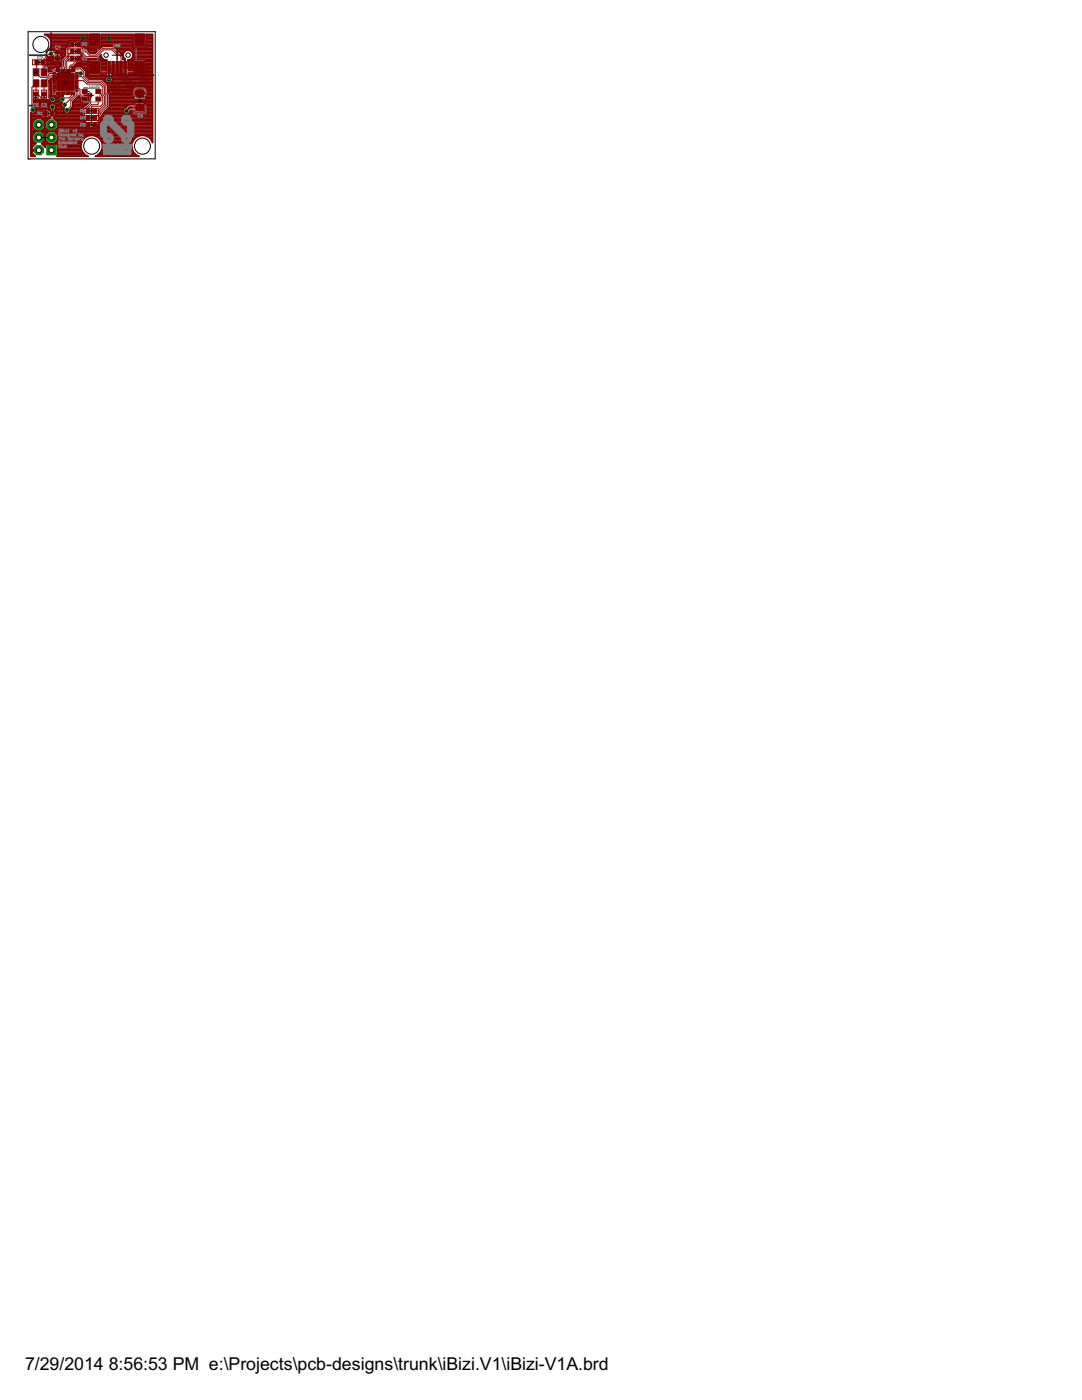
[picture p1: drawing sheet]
<svg xmlns="http://www.w3.org/2000/svg" width="216mm" height="279mm" viewBox="0 0 216 279" stroke-linecap="round" stroke-linejoin="round" font-family="sans-serif">
<defs><g id="words">
<g font-size="4">
<text x="5" y="273.4">7/29/2014</text>
<text x="21.7" y="273.4">8:56:53 PM e:\Projects\pcb-designs\trunk\iBizi.V1\iBizi-V1A.brd</text>
</g>
</g></defs>
<g fill="none" stroke="#808080" stroke-width=".2">
<path d="M22.1 13.7v.4M22.1 17.3v.4M22.1 13.5v.8M22.1 17.1v.8M22.2 13.4v1M22.2 17v1M22.2 13.3v1.1M22.2 17v1.1M22.2 14.1l.1 .4M22.2 17.7l.1 .4M22.3 13.3l-.1 .4M22.3 16.9l-.1 .4"/>
<path d="M22.3 14.2v.4M22.3 17.9v.3M22.3 13.2v.3M22.3 16.8v.4M22.3 14.3l.1 .3M22.3 17.9l.1 .3M22.4 13.1l-.1 .4M22.4 13.7v.4M22.4 16.8l-.1 .3M22.4 17.4v.3M22.4 14.4v.2M22.4 18v.3"/>
<path d="M22.4 13.1v.3M22.4 13.6v.6M22.4 16.7v.3M22.4 17.3v.5M22.4 14.5l.1 .2M22.4 18.1l.1 .2M22.5 13.1l-.1 .2M22.5 13.5v.7M22.5 16.7l-.1 .3M22.5 17.2v.6M22.5 14.5v.2M22.5 18.1v.2"/>
<path d="M22.5 16.7v.2M22.5 13.1v.2M22.5 13.5v.8M22.5 17.1v.8M22.5 13v.3M22.5 14.5l.1 .3M22.5 18.2l.1 .2M22.6 13.4v1M22.6 16.7l-.1 .1M22.6 17v1M22.6 14.6v.2M22.6 16.6v.2"/>
<path d="M22.6 18.2v.2M22.6 13v.2M22.7 13.3v1.1M22.7 16.6l-.1 .2M22.7 17v1.1M22.7 13v.1M22.7 13.3v1.2M22.7 14.6v.2M22.7 16.6v.2M22.7 18.2v.2M22.7 16.9v1.2M22.7 18.3v.1"/>
<path d="M22.8 13l-.1 .1M22.8 13.3l-.1 1.2M22.8 16.6l-.1 .2M22.8 16.9v1.2M22.8 14v.5M22.8 14.6v.2M22.8 17.6v.5M22.8 18.3v.2M22.8 13v.1M22.8 13.3v.5M22.8 16.6v.1M22.8 16.9v.5"/>
<path d="M22.8 12.9v.2M22.8 14.1v.4M22.8 14.7v.1M22.8 17.7l.1 .4M22.9 13.3l-.1 .4M22.9 16.9l-.1 .4M22.9 14.1v.4M22.9 14.7v.1M22.9 16.6v.1M22.9 16.9v.4M22.9 17.8v.3M22.9 18.3v.2"/>
<path d="M22.9 12.9v.2M22.9 13.3v.4M22.9 13.3v.3M23 12.9v.2M23 13.3v.3M23 14.2v.3M23 14.7v.2M23 16.6v.1M23 16.9v.4M23 17.8v.3M23 18.3v.2M23 14.7v.1"/>
<path d="M23.1 14.1v.4M23.1 12.9v.2M23.1 13.3v.4M23.1 14.7v.1M23.1 16.6v.1M23.1 16.9v.4M23.1 18.3v.2M23.1 17.7v.4M23.1 16.9l.1 .4M23.2 14.1v.4M23.2 17.7l-.1 .4M23.2 13.3v.5"/>
<path d="M23.2 14.7v.2M23.2 16.6v.1M23.2 16.9v.5M23.2 18.3v.2M23.2 12.9v.2M23.2 14v.5M23.2 17.7v.4M23.2 13.3l.1 1.2M23.2 14.7l.1 .2M23.2 16.6l.1 .2M23.2 16.9l.1 1.2M23.2 18.3l.1 .3"/>
<path d="M23.3 12.8l-.1 .3M23.3 14.7v.3M23.3 16.6v.2M23.3 16.9v1.2M23.3 18.4v.2M23.3 12.8v.3M23.3 13.3v1.2M23.3 14.8l.1 .2M23.3 16.6l.1 .2M23.3 17l.1 1.2M23.3 18.4l.1 .3M23.4 12.7l-.1 .3"/>
<path d="M23.4 13.2v1.4M23.4 14.8v.3M23.4 16.6v.2M23.4 17v1.3M23.4 18.5v.2M23.4 12.7v.2M23.4 13.1v1.5M23.4 14.9l.1 .2M23.4 16.6l.1 .2M23.4 17l.1 1.3M23.4 18.5l.1 .3M23.5 12.6l-.1 .3"/>
<path d="M23.5 13.1v1.6M23.5 14.9v.3M23.5 16.7v.2M23.5 17.1v1.3M23.5 18.5v.3M23.5 12.6v.2M23.5 13v1.7M23.5 15l.1 .2M23.5 16.7l.1 .3M23.5 17.1l.1 1.3M23.5 18.6l.1 .3M23.6 12.5l-.1 .3"/>
<path d="M23.6 13v1.8M23.6 15v.3M23.6 16.7v.3M23.6 17.3v1.2M23.6 18.6v.3M23.6 12.5v.2M23.6 13.7v.3M23.6 14.2l.1 .7M23.6 15.1l.1 .2M23.6 16.8l.1 .3M23.6 17.4v.3M23.6 17.8l.1 .7"/>
<path d="M23.6 18.7l.1 .2M23.7 12.5l-.1 .2M23.7 12.9l-.1 .7M23.7 14.2v.7M23.7 15.1v.3M23.7 16.8v.3M23.7 17.9v.6M23.7 18.8v.2M23.7 12.4v.2M23.7 12.8v.7M23.7 14.3v.7M23.7 15.2v.2"/>
<path d="M23.7 16.9v.3M23.7 17.9v.7M23.8 12.4v.2M23.8 14.3v.7M23.8 15.2v.3M23.8 16.9v.9M23.8 17.9v.7M23.8 18.8v.2M23.8 12.8v.7M23.8 13.6v.6M23.8 14.4l.1 .7M23.8 15.3l.1 .2"/>
<path d="M23.8 17l.1 .8M23.8 18v.6M23.9 12.8l-.1 .6M23.9 13.6v.6M23.9 12.4v.2M23.9 14.4v.7M23.9 15.3v.3M23.9 17.1v.8M23.9 18.1v.5M23.9 18.8v.2M23.9 12.8v.5M23.9 13.5v.8"/>
<path d="M23.9 14.5l.1 .7M23.9 15.4l.1 .2M23.9 17.3l.1 .6M24 12.8l-.1 .5M24 13.5v.8M24 12.4v.2M24 12.8v.5M24 14.1v.2M24 14.5v.7M24 15.4v.3M24 17.7v.2M24 18.2v.4"/>
<path d="M24 18.8v.2M24 13.4v.3M24 12.8v.4M24 14.1l.1 .3M24 14.6l.1 .7M24 15.5l.1 .2M24 17.7v.3M24.1 13.4l-.1 .3M24.1 12.4v.2M24.1 12.8v.4M24.1 14.2v.3M24.1 14.6v.7"/>
<path d="M24.1 15.5v.3M24.1 17.8v.2M24.1 18.2v.4M24.1 18.8v.2M24.1 13.4v.2M24.1 13.4v.1M24.1 14.2l.1 .3M24.1 14.7l.1 .7M24.1 15.6l.1 .2M24.2 12.4v.2M24.2 12.8v.4M24.2 13.4v.1"/>
<path d="M24.2 14.3v.3M24.2 14.7v.7M24.2 15.6v.3M24.2 17.8v.2M24.2 18.2v.4M24.2 18.8v.2M24.2 14.3l.1 .3M24.2 14.8l.1 .7M24.2 15.7l.1 .2M24.3 12.4v.2M24.3 12.8v.4M24.3 13.4v.1"/>
<path d="M24.3 14.4v.2M24.3 14.8v.7M24.3 15.7v.3M24.3 17.8v.2M24.3 18.2v.4M24.3 18.8v.2M24.3 14.4l.1 .3M24.3 14.9l.1 .7M24.3 15.8l.1 .2M24.4 12.4v.2M24.4 12.8v.4M24.4 13.4v.1"/>
<path d="M24.4 14.5v.3M24.4 14.9v.7M24.4 15.8v.3M24.4 17.8v.2M24.4 18.2v.4M24.4 18.8v.2M24.4 15v.7M24.4 15.9v.2M24.5 12.4v.2M24.5 12.8v.4M24.5 13.4v.1M24.5 14.6v.2"/>
<path d="M24.5 15v.7M24.5 15.9v.3M24.5 17.8v.2M24.5 18.2v.4M24.5 18.8v.2M24.5 14.6l.1 .3M24.5 15.1l.1 .7M24.5 16l.1 .2M24.6 12.4v.2M24.6 12.8v.4M24.6 13.4v.1M24.6 14.7v.3"/>
<path d="M24.6 15.1v.7M24.6 16v.3M24.6 17.8v.2M24.6 18.2v.4M24.6 18.8v.2M24.6 14.7l.1 .3M24.6 15.2l.1 .7M24.6 16.1l.1 .2M24.7 12.4v.2M24.7 12.8v.4M24.7 13.4v.1M24.7 14.8v.2"/>
<path d="M24.7 15.2v.7M24.7 16.1v.3M24.7 17.8v.2M24.7 18.2v.4M24.7 18.8v.2M24.7 14.8l.1 .3M24.7 15.3l.1 .7M24.7 16.2l.1 .2M24.8 12.4v.2M24.8 12.8v.4M24.8 13.4v.1M24.8 14.9v.3"/>
<path d="M24.8 15.3v.7M24.8 16.2v.3M24.8 17.8v.2M24.8 18.2v.4M24.8 18.8v.2M24.8 15.4v.7M24.8 16.3v.2M24.9 12.4v.2M24.9 12.8v.4M24.9 13.4v.1M24.9 15v.3M24.9 15.4v.7"/>
<path d="M24.9 16.3v.3M24.9 17.8v.2M24.9 18.2v.4M24.9 18.8v.2M24.9 15l.1 .3M24.9 15.5l.1 .7M24.9 16.4l.1 .2M25 12.4v.2M25 12.8v.4M25 13.4v.1M25 15.1v.2M25 15.5v.7"/>
<path d="M25 16.4v.3M25 17.8v.2M25 18.2v.4M25 18.8v.2M25 15.1l.1 .3M25 15.6l.1 .7M25 16.5l.1 .2M25.1 12.4v.2M25.1 12.8v.4M25.1 13.4v.1M25.1 15.2v.3M25.1 15.6v.7"/>
<path d="M25.1 16.5v.3M25.1 17.8v.2M25.1 18.2v.4M25.1 18.8v.2M25.1 15.7v.7M25.1 16.6v.2M25.2 12.4v.2M25.2 12.8v.4M25.2 13.4v.1M25.2 15.3v.3M25.2 15.7v.7M25.2 16.6v.3"/>
<path d="M25.2 17.8v.2M25.2 18.2v.4M25.2 18.8v.2M25.2 15.3l.1 .3M25.2 15.8l.1 .7M25.2 16.7l.1 .2M25.3 12.4v.2M25.3 12.8v.4M25.3 13.4v.1M25.3 15.4v.3M25.3 15.8v.7M25.3 16.7v.3"/>
<path d="M25.3 17.8v.2M25.3 18.2v.4M25.3 18.8v.2M25.3 15.4l.1 .3M25.3 15.9l.1 .7M25.3 16.8l.1 .2M25.4 12.4v.2M25.4 12.8v.4M25.4 13.4v.1M25.4 15.5v.2M25.4 15.9v.7M25.4 16.8v.3"/>
<path d="M25.4 17.8v.2M25.4 18.2v.4M25.4 18.8v.2M25.4 15.5v.3M25.4 16l.1 .7M25.4 16.9l.1 .2M25.5 12.4v.2M25.5 12.8v.4M25.5 13.4v.2M25.5 15.6v.2M25.5 16v.7M25.5 16.9v.3"/>
<path d="M25.5 18.2v.4M25.5 18.8v.2M25.5 17.8v.2M25.5 15.6v.3M25.5 16.1v.7M25.5 17v.2M25.6 12.4v.2M25.6 12.8v.4M25.6 13.4v.3M25.6 15.7v.3M25.6 16.1v.7M25.6 17v.3"/>
<path d="M25.6 18.2v.4M25.6 18.8v.2M25.6 17.7v.3M25.6 12.8l.1 .5M25.6 13.5l.1 .2M25.6 15.7l.1 .3M25.6 16.2l.1 .7M25.6 17.1l.1 .2M25.7 13.8v.2M25.7 17.4v.2M25.7 17.7l-.1 .2M25.7 18.1v.5"/>
<path d="M25.7 12.4v.2M25.7 12.8v.5M25.7 13.5v.7M25.7 15.8v.2M25.7 16.2v.7M25.7 17.1v.8M25.7 18.8v.2M25.7 12.8l.1 .6M25.7 13.5l.1 .9M25.7 15.8l.1 .3M25.7 16.3l.1 .7M25.7 17.2v.6"/>
<path d="M25.8 18v.6M25.8 12.4v.2M25.8 12.8v.6M25.8 13.6v.8M25.8 15.9v.3M25.8 16.3v.7M25.8 17.2v.6M25.8 18.8v.2M25.8 12.8v.7M25.8 13.7v.1M25.8 14v.5M25.8 16.4v.7"/>
<path d="M25.8 17.3v.1M25.8 17.6v.1M25.8 17.9v.7M25.9 12.4v.2M25.9 12.8v.7M25.9 14.2v.3M25.9 16v.3M25.9 16.4v.7M25.9 18.8v.2M25.9 17.9v.7M25.9 12.4l.1 .3M25.9 12.9l.1 .7"/>
<path d="M25.9 14.3l.1 .3M25.9 16l.1 .3M25.9 16.5l.1 .7M26 17.8v.7M26 18.7v.2M26 12.5v.2M26 12.9v1.2M26 14.4v.2M26 16.1v.3M26 16.5v2M26 12.5l.1 .3M26 13l.1 1.2"/>
<path d="M26 14.4v.3M26 16.1l.1 .3M26 16.6v1.8M26.1 18.6l-.1 .3M26.1 12.6v.2M26.1 13v1.3M26.1 14.5v.2M26.1 16.2v.2M26.1 16.6v1.8M26.1 18.6v.2M26.1 12.6l.1 .3M26.1 13.1v1.2"/>
<path d="M26.1 16.2l.1 .3M26.1 16.7v1.6M26.2 18.5l-.1 .3M26.2 12.7v.2M26.2 13.1v1.3M26.2 14.6v.2M26.2 16.3v.2M26.2 16.7v1.6M26.2 18.5v.2M26.2 12.7v.3M26.2 13.2v1.2M26.2 16.3v.3"/>
<path d="M26.2 16.8v1.4M26.2 18.4v.3M26.3 12.8v.2M26.3 13.2v1.3M26.3 14.6v.2M26.3 16.4v.3M26.3 16.8v1.4M26.3 18.4v.2M26.3 12.8l.1 .3M26.3 13.3l.1 1.2M26.3 16.4l.1 .3M26.3 16.9v1.2"/>
<path d="M26.4 18.3l-.1 .3M26.4 12.8v.3M26.4 14v.5M26.4 14.6v.2M26.4 16.5v.2M26.4 17.6v.5M26.4 13.3v.5M26.4 16.9v.5M26.4 18.3v.2M26.4 12.9v.2M26.4 14.1l.1 .4M26.4 14.7v.1"/>
<path d="M26.4 17.7v.4M26.5 13.3l-.1 .4M26.5 16.9l-.1 .4M26.5 18.3l-.1 .2M26.5 12.9v.2M26.5 13.3v.4M26.5 14.1v.4M26.5 14.7v.1M26.5 16.6v.1M26.5 17.7v.4M26.5 18.3v.2M26.5 16.9v.4"/>
<path d="M26.5 17.8v.3M26.5 13.3v.3M26.6 12.9v.2M26.6 13.3v.3M26.6 14.1v.4M26.6 14.7v.1M26.6 16.9v.4M26.6 17.8v.3M26.6 18.3v.2M26.6 16.5v.2M26.6 14.2v.3M26.7 12.9v.2"/>
<path d="M26.7 13.3v.3M26.7 14.1v.4M26.7 14.7v.1M26.7 16.6v.1M26.7 16.9v.4M26.7 17.8v.3M26.7 18.3v.2M26.7 13.3l.1 .4M26.8 17.7l-.1 .4M26.8 12.9v.2M26.8 13.3v.4M26.8 14.7v.1"/>
<path d="M26.8 16.6v.1M26.8 16.9v.4M26.8 18.3v.2M26.8 14.1v.4M26.8 17.7v.4M26.8 13v.1M26.8 13.3l.1 .5M26.8 16.9l.1 .5M26.8 14.6v.2M26.9 14l-.1 .5M26.9 17.6l-.1 .5M26.9 13v.1"/>
<path d="M26.9 13.3v1.2M26.9 16.6v.2M26.9 16.9v1.2M26.9 18.3v.1M26.9 14.6v.2M26.9 13v.2M26.9 17v1.1M26.9 18.2v.2M27 13v.2M27 13.4v1M27 16.6v.2M27 17v1"/>
<path d="M27 14.6v.2M27 18.2v.2M27 13l.1 .2M27 16.6l.1 .2M27.1 18.2l-.1 .2M27.1 13v.3M27.1 13.4v.9M27.1 16.7v.2M27.1 17.1v.8M27.1 14.5v.2M27.1 18.1v.3M27.1 13.1l.1 .2"/>
<path d="M27.1 13.5v.8M27.2 14.5l-.1 .2M27.2 18.1l-.1 .2M27.2 13.1v.2M27.2 13.6v.6M27.2 16.7v.3M27.2 17.2v.6M27.2 14.4v.3M27.2 18.1v.2M27.2 13.1v.3M27.2 13.7v.4M27.2 16.8v.2"/>
<path d="M27.2 17.3v.4M27.2 14.4v.2M27.2 18v.3M27.3 13.2v.3M27.3 16.8v.3M27.3 14.3v.3M27.3 17.9v.3M27.3 13.3v.3M27.3 16.8v.4M27.3 14.2v.3M27.3 17.8v.4M27.4 13.3v.6"/>
<path d="M27.4 16.9v1.2M27.4 19.4h.1M27.4 13.9v.6M27.4 13.4v1M27.4 17v1M27.5 19.7h.5v.2l-.5 .1zM27.5 13.4v.9M27.5 17.1v.8M27.5 13.6v.6M27.5 17.2v.6M27.6 13.9h.1M27.6 17.5h.1"/>
<path d="M27.6 19.3l.4 .1M27.7 19.7v.2M27.8 13.5v.2M27.8 13.8v.7M27.8 14.6l.1 .7M27.8 15.5l.1 .7M27.8 16.4v.6M27.8 17.2l.1 .6M27.8 17.9v.2M27.8 12.9v.2M27.8 18.5v.2M27.9 12.9v.2"/>
<path d="M27.9 13.5v.2M27.9 13.8v.7M27.9 14.6v.7M27.9 15.5v.7M27.9 16.4v.6M27.9 17.2v.6M27.9 18v.2M27.9 18.5v.2M27.9 12.9v.3M27.9 18.5v.1M28 12.9v.3M28 13.5v.2"/>
<path d="M28 13.8v.7M28 14.6v.7M28 15.5v.7M28 16.4v.6M28 17.2v.7M28 18v.2M28 18.4v.2M28 19.3v.2M28 13.8v.2M28 14.6v.2M28 15.1v.2M28 15.5v.2"/>
<path d="M28 16v.2M28 16.4v.2M28 17.2v.1M28 17.7v.2M28.1 12.9v.4M28.1 13.5v.2M28.1 13.8v.2M28.1 14.6v.2M28.1 15.1v.2M28.1 15.5v.2M28.1 16v.2M28.1 16.4v.2"/>
<path d="M28.1 17.2v.1M28.1 17.7v.2M28.1 18.1v.2M28.1 18.4v.2M28.1 12.9l.1 .4M28.1 18.1l.1 .2M28.2 18.4l-.1 .1M28.2 12.9v.4M28.2 13.5v.2M28.2 13.8v.2M28.2 14.6v.2M28.2 15.1v.2"/>
<path d="M28.2 15.5v.2M28.2 16v.2M28.2 16.4v.2M28.2 17.2v.1M28.2 17.7v.2M28.2 18.1v.4M28.2 12.9l.1 .5M28.2 13.8v.6M28.2 14.6l.1 .7M28.2 16.4v.6M28.2 17.2l.1 .7M28.3 12.9v.2"/>
<path d="M28.3 13.1v.3M28.3 13.5v.2M28.3 13.8v.6M28.3 15.5v.2M28.3 16v.2M28.3 16.4v.6M28.3 18.2v.3M28.3 14.6v.7M28.3 17.2v.7M28.3 13.2v.2M28.3 17.2v.6M28.4 12.9v.2"/>
<path d="M28.4 13.2v.5M28.4 15.5v.2M28.4 16v.2M28.4 18.2v.2M28.4 13.8v.6M28.4 14.6v.7M28.4 16.4v.6M28.4 17.2v.6M28.4 13.3v.4M28.4 13.8v.2M28.4 14.6v.6M28.4 16.4v.2"/>
<path d="M28.5 12.9v.2M28.5 13.3v.4M28.5 13.8v.2M28.5 14.6v.2M28.5 15v.2M28.5 15.5v.2M28.5 16v.2M28.5 16.4v.2M28.5 17.2v.1M28.5 17.5v.3M28.5 18.2v.2M28.5 15v.3"/>
<path d="M28.5 17.6l.1 .2M28.6 12.9v.2M28.6 13.3v.4M28.6 13.8v.2M28.6 14.6v.2M28.6 15.1v.2M28.6 15.5v.2M28.6 16v.2M28.6 16.4v.2M28.6 17.2v.1M28.6 17.6v.2M28.6 18.2v.2"/>
<path d="M28.6 13.4v.3M28.7 12.9v.2M28.7 13.4v.3M28.7 13.8v.7M28.7 14.6v.2M28.7 15.1v.2M28.7 15.5v.7M28.7 16.4v.6M28.7 17.2v.1M28.7 17.7v.2M28.7 18.2v.2M28.7 15.2v.1"/>
<path d="M28.7 19.3v.3l-.2 .1-.1-.4h.5M28.7 19.8v.4l-.1-.1v-.3h.2l.1 .3M28.7 19.5l.2 .2M28.8 12.9v.2M28.8 13.4v.3M28.8 13.8v.7M28.8 14.6v.2M28.8 15.2v.2M28.8 16.4v.6M28.8 17.2v.1M28.8 17.7v.2M28.8 18.2v.2"/>
<path d="M28.8 15.5v.7M29 13v.5M29 13.6v.2M29 14.2v.2M29 14.5v.5M29 15.2v.5M29 15.8v.5M29 16.5v.5M29 17.2v.5M29 17.8v.5M29.1 13v.5M29.1 13.6v.2"/>
<path d="M29.1 14.5v.5M29.1 15.2v.5M29.1 15.8v.6M29.1 16.5v.5M29.1 17.2v.5M29.1 17.8v.6M29.1 14.2v.2M29.1 16.5v.6M29.2 13v.5M29.2 13.6v.2M29.2 14.5v.5M29.2 15.2v.5"/>
<path d="M29.2 15.8v.6M29.2 16.5v.6M29.2 17.2v.5M29.2 17.8v.6M29.2 14.2v.2M29.2 13v.1M29.2 13.6v.3M29.2 14.5v.2M29.2 14.9v.1M29.2 15.2v.1M29.2 15.8v.2M29.2 16.2v.2"/>
<path d="M29.2 16.5v.2M29.2 16.9v.2M29.2 17.2v.1M29.2 17.8v.2M29.2 18.2v.2M29.2 14.1v.3M29.3 13v.1M29.3 13.6v.3M29.3 14.1v.3M29.3 14.5v.2M29.3 14.9v.1M29.3 15.2v.1"/>
<path d="M29.3 15.8v.2M29.3 16.2v.2M29.3 16.5v.2M29.3 16.9v.2M29.3 17.2v.1M29.3 17.8v.2M29.3 18.2v.2M29.4 13v.5M29.4 14.5v.5M29.4 15.2v.5M29.4 15.8v.2M29.4 16.2v.2"/>
<path d="M29.4 16.5v.2M29.4 16.9v.2M29.4 17.2v.5M29.4 17.8v.2M29.4 18.2v.2M29.4 19.3l-.1 .1 .1 .3 .4-.4v.4M29.4 13.6v.3M29.4 14.1v.3M29.4 13.6v.4M29.5 13v.5M29.5 13.6v.6M29.5 14.2v.2"/>
<path d="M29.5 15.2v.5M29.5 15.8v.2M29.5 16.2v.2M29.5 16.5v.2M29.5 16.9v.2M29.5 17.2v.5M29.5 17.8v.2M29.5 18.2v.2M29.5 14.5v.6M29.5 13v.1M29.5 13.6v.2M29.5 13.8v.4"/>
<path d="M29.5 14.5v.2M29.5 14.9v.2M29.5 15.2v.1M29.5 17.2v.1M29.6 13v.1M29.6 13.6v.2M29.6 13.9v.2M29.6 14.2v.2M29.6 14.5v.2M29.6 14.9v.2M29.6 15.2v.1M29.6 15.8v.2"/>
<path d="M29.6 16.2v.2M29.6 16.5v.2M29.6 16.9v.2M29.6 17.2v.1M29.6 17.8v.2M29.6 18.2v.2M29.7 13v.1M29.7 13.6v.2M29.7 13.9v.2M29.7 14.2v.2M29.7 14.5v.2M29.7 14.9v.2"/>
<path d="M29.7 15.2v.1M29.7 15.8v.2M29.7 16.2v.2M29.7 16.5v.2M29.7 16.9v.2M29.7 17.2v.1M29.7 17.8v.2M29.7 18.2v.2M29.7 13v.5M29.7 14.5v.6M29.7 15.2v.5M29.7 15.8v.6"/>
<path d="M29.7 16.5v.6M29.7 17.2v.5M29.7 17.8v.6M29.7 19.8l.1 .3-.4 .1M29.7 19.8l-.4 .1 .1 .3M29.7 19.8l-.3 .4M29.8 13v.5M29.8 13.6v.2M29.8 14.2v.2M29.8 15.2v.5M29.8 17.2v.5M29.8 14.5v.6"/>
<path d="M29.8 16.5v.6M29.8 17.8v.6M29.8 15.8v.6M29.8 14.5v.5M29.8 15.8v.5M29.8 16.5v.5M29.9 13v.5M29.9 13.6v.2M29.9 14.2v.2M29.9 14.5v.5M29.9 15.2v.5M29.9 15.8v.5"/>
<path d="M29.9 16.5v.5M29.9 17.2v.5M29.9 17.8v.5M27.4 20.3h.1M27.4 21.3h.1M27.6 20.6v.4l.4-.4v.4M27.6 20.2l.4 .1M27.6 21.1v.2h.4M27.6 22.1l.4 .2-.4 .2M27.6 22.6l-.1 .2h.5M28 20.2v.2M28 21.1v.2"/>
<path d="M28 22.6v.4M28.3 21.1h.1M28.3 22h.1M28.5 24.9l-.1-.1 .1-.3 .4 .1-.1 .3M28.6 21v.1h.3M28.6 21.9l.3 .1M28.6 20.4l.3 .2-.3 .2M28.6 24l-.2 .1h.5M28.6 22.3l.3 .1-.1 .2-.2-.1zM28.9 21.3l-.1 .4-.2-.4v.4M28.9 22.8h-.3v.4h.3M28.9 21v.1"/>
<path d="M28.9 21.9v.2M28.9 24v.3M29.3 22.6v.4l.5-.4M29.4 23.8l-.1 .1 .1 .2 .4-.3v.3M29.5 20.4l-.2 .2h.5M29.5 21.5v.4M29.5 23.2v.4M29.7 22.1l.1 .3-.4 .1M29.7 24.3l.1 .1-.1 .3h-.3l-.1-.3 .2-.1v.4M29.7 22.1l-.4 .1 .1 .3M29.7 22.1l-.3 .4M29.8 20.4v.4"/>
<path d="M29.8 21.3h-.5l.2-.3v.3"/>
</g>
<g fill="#000080" stroke="#000080" stroke-width=".2">
<path d="M5.8 21h3.5l.1 .1h-3.5z"/>
<path d="M10 20.2l.1 .1-.9 .8z"/>
<path d="M9.8 16.2l.6-.5-.5 .6z"/>
<path d="M10.3 15.7h1v.1h-1z"/>
<path d="M11.7 15.2l.1 .1-.6 .5z"/>
<path d="M9.2 10.4h.2l-.1 .8h-.1z"/>
<path d="M9.2 11.1h.1l1.1 1.2h-.1z"/>
<path d="M10.3 12.2h.1v.4z"/>
<path d="M10.3 12.5l.4 .4z"/>
<path d="M11.6 13.9h.2l-.1 1.4h-.1z"/>
<path d="M11 13.3l.1-.1 .7 .7-.1 .1z"/>
<path d="M5.8 11l3.3-.1 .1 .1-3.3 .1z"/>
<path d="M12.1 14.5l1.8-.1v.1l-1.8 .1z"/>
<path d="M13.8 14.5l1.4-1.4h.1l-1.4 1.5z"/>
<path d="M15.1 13.1h1.2v.1h-1.1z"/>
<path d="M16.2 13.1h.1l1.3 1.3h-.1z"/>
<path d="M17.4 14.3h.2l-.1 .6z"/>
<path d="M17.4 14.8l.5 .4z"/>
<path d="M17.8 15h3.5l.1 .2h-3.6z"/>
<path d="M21.3 15l.2 .3z"/>
<path d="M22 15.2l.4-.3-.3 .4z"/>
<path d="M22.3 14.9h8.3v.1h-8.3z"/>
<path d="M10.1 6.6h.2l-.1 2.8h-.1z"/>
<path d="M9 11l.4 .2z"/>
<path d="M10.2 9.3l.1 .1-1.1 1.1z"/>
<path d="M9.9 18.8h.2v1.6l-.2-.1z"/>
<path d="M9.8 16.2h.1v.4z"/>
<path d="M9.8 16.5l.3 .2z"/>
<path d="M9.9 16.6h.2v1.6h-.2z"/>
</g>
<path d="M11.3 14.6h3.5v3.5h-3.5z" fill-rule="evenodd" fill="#800000" stroke="#800000" stroke-width=".2"/>
<g fill="#800000" stroke="#800000" stroke-width=".2">
<path d="M13.1 13.8h.4v.6h-.4z"/>
<path d="M13.7 13.8h.3v.6h-.3z"/>
<path d="M14.1 13.8h.4v.6h-.4z"/>
<path d="M14.7 13.8h.3v.5h-.3z"/>
<path d="M12.6 13.8h.4v.6h-.4z"/>
<path d="M12.1 13.8h.4v.6h-.4z"/>
<path d="M11.6 13.8h.4v.6h-.4z"/>
<path d="M11.2 13.8h.3v.5h-.3z"/>
<path d="M10.5 14.4h.5v.3h-.5z"/>
<path d="M10.5 14.9h.6v.4h-.6z"/>
<path d="M10.5 15.4h.6v.3h-.6z"/>
<path d="M10.5 15.9h.6v.4h-.6z"/>
<path d="M10.5 16.4h.6v.3h-.6z"/>
<path d="M10.5 16.9h.6v.4h-.6z"/>
<path d="M10.5 17.9h.5v.3h-.5z"/>
<path d="M10.5 17.4h.6v.4h-.6z"/>
<path d="M15 17.4h.6v.4h-.6z"/>
<path d="M15.1 17.9h.5v.3h-.5z"/>
<path d="M15.1 14.4h.5v.3h-.5z"/>
<path d="M15 14.9h.6v.4h-.6z"/>
<path d="M15 15.4h.6v.3h-.6z"/>
<path d="M15 16.9h.6v.4h-.6z"/>
<path d="M15 16.4h.6v.3h-.6z"/>
<path d="M15 15.9h.6v.4h-.6z"/>
<path d="M13.1 18.3h.4v.6h-.4z"/>
<path d="M12.6 18.3h.4v.6h-.4z"/>
<path d="M12.1 18.3h.4v.6h-.4z"/>
<path d="M11.2 18.4h.3v.5h-.3z"/>
<path d="M14.7 18.4h.3v.5h-.3z"/>
<path d="M13.7 18.3h.3v.6h-.3z"/>
<path d="M14.1 18.3h.4v.6h-.4z"/>
<path d="M11.6 18.3h.4v.6h-.4z"/>
<path d="M19.1 19.4h1.1v.8h-1.1z"/>
<path d="M16.4 19.4h1v.8h-1z"/>
<path d="M16.4 17.9h1v.8h-1z"/>
<path d="M19.1 17.9h1.1v.8h-1.1z"/>
<path d="M10 22.2h.7v.9h-.7z"/>
<path d="M8.7 22.2h.7v.9h-.7z"/>
<path d="M14 8.4h.8v.9h-.8z"/>
<path d="M15.3 8.4h.7v.9h-.7z"/>
<path d="M14 9.8h.8v.9h-.8z"/>
<path d="M15.3 9.8h.7v.9h-.7z"/>
<path d="M17.2 23.1h.7v.9h-.7z"/>
<path d="M18.5 23.1h.7v.9h-.7z"/>
<path d="M17.2 24.5h.7v.9h-.7z"/>
<path d="M18.5 24.5h.7v.9h-.7z"/>
<path d="M17.2 21.7h.7v.9h-.7z"/>
<path d="M18.5 21.7h.7v.9h-.7z"/>
<path d="M14 11.2h.8v.9h-.8z"/>
<path d="M15.3 11.2h.7v.9h-.7z"/>
<path d="M8.3 12h.7v.9h-.7z"/>
<path d="M7 12h.7v.9h-.7z"/>
<path d="M8.4 19.7h.8v.8h-.8z"/>
<path d="M8.4 18.4h.8v.8h-.8z"/>
<path d="M11 11.3h.9v.7h-.9z"/>
<path d="M11 10h.9v.7h-.9z"/>
<path d="M6.7 19.7h.9v.8h-.9z"/>
<path d="M6.7 18.4h.9v.8h-.9z"/>
<path d="M27.1 20.8h1.6v1.4h-1.6z"/>
<path d="M27.1 18h1.6v1.4h-1.6z"/>
<path d="M23.1 12.3h.5v2.5h-.5z"/>
<path d="M23.9 12.3h.5v2.5h-.5z"/>
<path d="M21.5 12.3h.5v2.5h-.5z"/>
<path d="M22.3 12.3h.5v2.5h-.5z"/>
<path d="M17.9 6.8h2v2.4h-2z"/>
<path d="M26.9 6.8h2v2.4h-2z"/>
<path d="M17.9 12.3h2v2.5h-2z"/>
<path d="M26.9 12.3h2v2.5h-2z"/>
<path d="M24.7 12.3h.5v2.5h-.5z"/>
<path d="M6.6 13.7h1.2v1.4h-1.2z"/>
<path d="M8.2 13.7h1.2v1.4h-1.2z"/>
<path d="M8.2 15.9h1.2v1.4h-1.2z"/>
<path d="M6.6 15.9h1.2v1.4h-1.2z"/>
</g>
<g fill="none" stroke="#800000" stroke-width=".2">
<path d="M7.3 12.4v1.9l-.1 .3 .8 .8h1.4l.5-.7 .9-.1M8.8 18.8h.1M10.8 15.1h-.6l-1.4 1.2v2.5M10.8 15.6h.1M10.8 16.1h-.3l-.3 .2v2.8M11.3 14.1h.1M11.3 14.1h.5M11.4 13.4l-.1 .7M11.5 10.4h-.9l-.3 .3h-.4l-1.1 1.1v.5l-.2 .1v1.8l.2 .2M12 15.6l.8 .7h.3M12.8 14.1h.1M14.3 18.6v.4l-.5 .5h-1l-.4 .3"/>
<path d="M14.4 8.9l-1 1v1.4l-.7 .7v1.2l-.4 .4v.5M14.4 10.2l-.7 .8v.5l-.7 .6v1.3l-.2 .2v.5M14.4 11.7l-.6 .1-.5 .5v3.3h-3.1l-.6 .5v3.4l.4 .3h.5M14.8 18.6v.4l-1.9 1.9M14.8 14.1l.3-.4h1l.6 .7v.9l.9 .9h2.6l.9 .9v1.5l.3 .3v2.3l-1.3 1.4v.3l-.5 .4v.9l-.7 .7M15.3 15.1l1 .2 1.2 1.2h2.6l.7 .8v1.5l.3 .3v2l-1.3 1.3v.3l-.9 .9M15.3 16.1h1.3l.7 .7h2.6l.6 .6v1.5l.3 .3v1.7l-1.2 1.2h-.7M15.3 17.6h.4l.3 .3v.9l.9 1M15.3 18.1v.8l-1.2 1.2v1.1l-.7 .8M15.3 14.6l.8 .1M15.7 10.2h.4l1.1 1.1h2.1l1.4-1.4h1.7l1 1.1v2.5M15.7 8.9l2.1 2.1h1.4l1.3-1.4h2l1.7 1.7v2.2"/>
<path d="M15.7 11.7l-1.3 1.3h-.3l-.3 .3v.8M16.9 18.3h.8l.4 .3v2l-1.2 1.1v1.6l.2 .3h.5M19.6 18.3l.9 1.1v1.3l-.4 .5h-1.7l-.2 .2v3l-.6 .5M19.6 19.8v.9l-.1 .2h-1.3l-.6 .6v.6M9 20.1h-.2l-1.3-1.3h-.4l.1-2.2-.8 .9v4l.1 .5M10.5 21.4l-.2 3.5"/>
</g>
<path d="M27.9 21.5h-2l-.7 .6" fill="none" stroke="#800000" stroke-width=".51"/>
<path d="M21.7 13.5v2.4M21.8 13.5h-.1" fill="none" stroke="#800000" stroke-width=".42"/>
<g fill="none" stroke="#800000" stroke-width=".32">
<path d="M8 20h.1M9.1 13.2h3.1M9.3 12.9h3M9.3 12.6h3M9.3 12.3h1.5M9.3 12.1h1.3M9.3 11.8h1.3M9.4 7.2h8.2M9.5 13.4l.2 .2v.7M9.6 20h.1M9.6 11.5h1M9.7 14h1.1"/>
<path d="M9.7 13.7h1.1M9.7 7.4h7.9M10 7.7h7.6M10 19.2h2.6h-.4l-.4 .4v.5l.4 .4h.2l-.1 .1v.6l.3 .3h.3l-.2 .2v.5l.4 .4h.5l.4-.4v-.3l.5-.5M10 17.8h.3M10 18.9h.9M10 18.6h.9M10 18.4h.2M10 18.1h.2M10 17.5h.2M10 17.3h.2M10 17h.2"/>
<path d="M10 16.7h.2M10 16.4h.2M10 9.9h.7M10.1 8h7.5M10.1 16.2h.1M10.1 16.2l-.1 .1v3l.8-.1 .3 .4v.5l-.3 .4h-.6l-.6-.5M10.1 16.2l.1 .3M10.1 9.6h3M10.2 8.3h3.6M10.2 16.5h.1M10.2 18.4l.2 .1h.5v.5l.1 .2M10.2 16.5v1.9"/>
<path d="M10.2 9.4h3.2M10.3 9.1h3.4M10.3 8.8h3.4M10.3 8.5h3.4M10.5 11.3h.1M10.6 11.7h1.7M10.6 11.6h1.7M10.6 11.3v-.1l-.2 .1h-.6l-.6 .6 .1 1.1-.3 .2v.2h2M10.6 12.1l.2 .2M10.6 11.3v.8M10.7 9.9l.2-.2h1.1l.2 .2M10.8 14.1h.4"/>
<path d="M11 19.4h.9M11.1 20h.7M11.1 19.7h.7M11.2 14.1h.1M11.3 13.4v.2M11.5 11.6v.8M11.5 12.3h.1M11.5 12.1h.1M11.5 11.8h.1M11.6 19.2h.1M11.8 13.4v.2M11.8 13.6h.1"/>
<path d="M12.1 12.3h.2M12.2 11l.1 .3M12.2 11h.8M12.2 9.9v1.1M12.2 10.7h.8M12.2 10.4h.8M12.2 10.2h.8M12.2 9.9h.8M12.3 12.2l-.3 .2-1.2-.1M12.3 12.1v1l-.3 .3h-1l-.2 .4v.3l-1.1 .2M12.3 11.8l.7-.6v-1.5l.7-.7v-.7l.2-.2h1l.1 .2 .2-.2h1l.1 .2v.7l1.7 1.6h1l1.4-1.4h2.2l1.9 1.9v.8M12.3 11.3v.5"/>
<path d="M12.3 11.8h.1M12.3 11.5h.3M12.3 11.3h.6M14.2 13.4h2.1l.8 .8v.9l.7 .7h2.6l.9 .9M14.2 13.4h.7M14.5 13.5h.1M14.8 13.2h2.8M14.8 20h1.3M15 8.3h.1M15 12.9h2.6M15.1 19.7h1M15.3 12.6h2.3"/>
<path d="M15.4 19.4h.6M15.6 19.2h.1M16.2 11l.1 .1v1.2l-.1 .1h-.7l-.9 1h-.4M16.2 11l.8 .7h2.5l.7-.7M16.2 11h.1M16.3 12.3h1.3M16.3 8.3h1.3M16.3 13.4h1.3M16.3 12.1h1.3M16.3 11.8h4.3M16.3 11.5h.5M16.3 11.3h.3"/>
<path d="M16.3 8.8h1.3M16.3 8.5h1.3M16.4 9.1h1.2M16.6 13.7h1M16.7 9.4h.9M16.9 14h.7M17 9.6h3M17.1 15.1h4.1M17.1 14.3h.5M17.1 14.8h.5M17.1 14.5h.5M17.3 9.9h2.4"/>
<path d="M17.3 15.3h3.9M17.5 10.2h2M17.6 9.4v-2.5h-8.7a2.09 2.09 0 0 1 1.1 3.2l.7-.1v-.1M17.6 9.4l.1 .2h2.3l.2-.2M17.6 19.2h.1M17.6 18.9h.1M17.6 15.6h3.5M17.7 18.8l-.2 .2h-.9l.9 .1 .2 .1M17.7 18.8v1.6l-1.2 1.1v2l.4 .4 .1 .4-.1 1.2 .2 .2h1l.1-.2 .2 .2h1l.1-.2v-.7l.5-.4M17.7 20h.1M17.7 19.7h.1M17.7 19.4h.1"/>
<path d="M17.7 15l-.1-.1v-2.8l.1-.1h2.3l.2 .1v2.8l-.2 .1M17.8 10.4h1.4M19.6 11.5h.7M19.9 11.3h.3M20.1 12.1h1.2M20.2 9.4v-2.5h6.3v2.5M20.2 13.4h1M20.2 14.3h1M20.2 14.8h1M20.2 14.5h1M20.2 14h1M20.2 13.7h1"/>
<path d="M20.2 13.2h1M20.2 12.9h1M20.2 12.6h1M20.2 12.3h1M20.2 11h.1M20.2 9.4h.1M20.2 9.1h6.3M20.2 8.8h6.3M20.2 8.5h6.3M20.2 8.3h6.3M20.2 8h6.3M20.2 7.7h6.3"/>
<path d="M20.2 7.4h6.3M20.2 7.2h6.3M20.2 11a.96 .96 0 0 0 1.2 1l-.2 .1v3.3l-.1 .2M20.5 15.9h.6M20.7 16.2h.4M21 16.4h.3M21.1 15.6v.6M21.1 16.2l.4 .4h.5l.4-.4M21.3 16.7l.2 .2 .1 1.6M21.3 16.7h9.1M21.5 18.4h5.2M21.5 18.1h5.2"/>
<path d="M21.5 17.8h5.2M21.5 17.5h8.9M21.5 17.3h8.9M21.5 17h8.9M21.6 18.5l.2 .3v2.6M21.6 18.5h.1M21.7 18.6h6M21.8 19.2h4.9M21.8 20h8.6M21.8 19.7h5.1M21.8 19.4h4.9M21.8 18.9h4.9"/>
<path d="M22.1 16.4h8.3M22.2 15.3h8.2M22.4 15.6v.6M22.4 16.2h8M22.4 15.9h8M22.4 15.6h8M22.8 9.4h3.7M22.9 15h.1M23 9.6h7.4M23.3 9.9h7.1M23.6 10.2h1.4M23.7 15h.1"/>
<path d="M23.8 10.4h.9M24.1 10.7h.5M24.4 11h.2M24.5 11.9h.1M24.5 11.8h.5M24.5 11.5h.2M24.5 11.3h.1M25 13.5h.6M25 15.1h.1M25 11.9v3.3M25 13.4h.1M25 14.3h.1"/>
<path d="M25 14.8h.1M25 14.5h.1M25 14h.1M25 13.7h.1M25 13.2h.1M25 12.9h.1M25 12.6h.1M25 12.3h.1M25 12.1h.1M25.5 15.1l-3.3-.1v.4l.2 .2M25.5 15.1h4.9M25.6 12.1h1"/>
<path d="M25.6 14.8l-.1 .3M25.6 13.4h.9M25.6 14.3h.9M25.6 14.8h.9M25.6 14.5h.9M25.6 14h.9M25.6 13.7h.9M25.6 13.2h.9M25.6 12.9h.9M25.6 12.6h.9M25.6 12.3h.9M26.1 10.2h4.3"/>
<path d="M26.1 11.8l-.6 .2 .1 2.8M26.1 11.8a1 1 0 0 0 .2-1.5 1 1 0 0 0-1.5 .1 1 1 0 0 0 .2 1.5h-.4M26.1 11.8h4.3M26.4 10.4h4M26.4 11.5h4M26.5 10.7h3.9M26.5 11.3h3.9M26.5 9.4l.2 .2h2.3l.1-.2M26.5 11h3.9M26.7 15l-.2-.1v-2.8l.2-.1h2.3l.1 .1v2.8l-.1 .1M26.7 17.8l.2-.2h.8v2.2h-.6l-.3-.2-.1-.8h2.4l-.1 .9M26.7 17.8v.7h2.4v-.7"/>
<path d="M27.7 19.2h.3M27.7 19.7h.3M27.7 19.4h.3M27.7 18.9h.3M27.7 18.4h.3M27.7 18.1h.3M27.7 17.8h.3M28 18.6h2.4M28.9 19.7h1.5M29.1 17.8l-.2-.2h-.9v2.2l1-.1M29.1 17.8h1.3M29.1 19.2h1.3"/>
<path d="M29.1 19.4h1.3M29.1 18.9h1.3M29.1 18.4h1.3M29.1 18.1h1.3M29.1 12.1h1.3M29.1 9.4v-2.5h1.3v21.5M29.1 13.4h1.3M29.1 14.3h1.3M29.1 14.8h1.3M29.1 14.5h1.3M29.1 14h1.3M29.1 13.7h1.3"/>
<path d="M29.1 13.2h1.3M29.1 12.9h1.3M29.1 12.6h1.3M29.1 12.3h1.3M29.1 9.4h1.3M29.1 9.1h1.3M29.1 8.8h1.3M29.1 8.5h1.3M29.1 8.3h1.3M29.1 8h1.3M29.1 7.7h1.3M29.1 7.4h1.3"/>
<path d="M29.1 7.2h1.3M6.1 28.7h1M6.1 30.9h.7M6.1 30.6h.4M6.1 30.4h.3M6.1 29.8h.3M6.1 29.5h.3M6.1 29.3h.5M6.1 29h.7M6.1 28.4h.9M6.1 28.2h.6M6.1 27.9h.4"/>
<path d="M6.1 27.6h.4M6.1 27.3h.4M6.1 27.1h.4M6.1 26.8h.5M6.1 26.5h.8M6.1 26.2h1.1M6.1 26h.9M6.1 25.7h.7M6.1 25.4h.4M6.1 25.2h.4M6.1 24.9h.4M6.1 24.6h.4"/>
<path d="M6.1 24.3h.4M6.1 24.1h.7M6.1 23.8h1M6.1 23.5h3.9M6.1 23.3h2.2M6.1 23h2.2M6.1 22.7h2.2M6.8 21.1h3M6.8 21.3h3M7 22.4h1.3M7.1 21.6h2.7M7.1 20.1h.9"/>
<path d="M7.1 20.8h.1M7.1 20.5h.1M7.1 20.3h.1M7.2 21.9h1.2M7.2 22.2h1.1M7.8 20.8h2.3M8 20.1h-.8l-.1 .7M8 20.5h.1M8 20.3h.1M8 20.6v-.8v.7l-.2 .3h-1v.5l.4 .4v.5l-.4 .4-.7-.1v8.7h.9l-.6-.7v-.4M8 20.6l.2 .2h1.2l.2-.2M8.3 26.2h1.4"/>
<path d="M8.3 22.6h.8M8.3 22.1v1.2M8.3 23.3l.4 .2h.8l.3-.2 .2 .1v.3h-.2l-.8 .7v1M8.4 28.7h7.8M8.4 23.8h1.2M8.4 26h1.2M8.5 28.4h1M8.6 26.5h.8M8.6 29h.4M8.7 24.1h.7M8.7 25.7h.6M8.8 28.2h.4"/>
<path d="M8.8 26.8h.4M8.9 29.3h.1M8.9 24.3h.2M9 27.9h.1M9 27.6h.1M9 27.3h.1M9 27.1h.1M9 25.4h.1M9 25.2h.1M9 24.9h.1M9 24.6h.1M9 21.8v1.7"/>
<path d="M9 22.4h.1M9 25.4l.8 .8h1l.7-.8M9 21.9h.1M9 23.3h.1M9 23h.1M9 22.7h.1M9 22.2h.1M9.1 21.8v1.7M9.6 20.5h2.8M9.6 20.3h.4M9.6 20v-.1v.7M9.7 21.9h.4"/>
<path d="M9.7 21.9l.1 .1 .1-.1M9.7 21.9l-1-.1-.4 .3M9.8 28.7l-.8-.7v-1.1l.8-.7h1l.7 .7v1.1l-.7 .7M9.8 21.1l.4-.4h.6l.3 .4M9.8 21.1v.5l.3 .3M10.1 21.9h.1M10.8 23.7h.1M10.8 23.5h5.7M10.8 23.7l.7 .7v1M10.8 26.2h19.6M10.8 20.8h1.5M10.9 21.9h.1"/>
<path d="M10.9 21.9l.1 .2v1.1l-.2 .2v.3M10.9 21.9h1.8M10.9 23.8h5.9M11 26h19.4M11 20.3h1M11 23.3h5.5M11 22.4h1.9M11 23h5.5M11 22.7h5.5M11 22.2h1.7M11 28.4h5.3M11.1 26.5h19.3"/>
<path d="M11.1 21.1h1.2M11.1 21.6h1.7M11.1 21.1v.5l-.2 .3M11.1 21.3h1.3M11.2 24.1h5.7M11.2 25.7h19.2M11.3 28.2h5.1M11.4 26.8h19M11.5 24.3h5.5M11.5 30.1h4.9M11.5 30.9h5.5M11.5 30.6h5.2"/>
<path d="M11.5 30.4h5M11.5 29.8h4.7M11.5 29.5h4.7M11.5 29.3h4.7M11.5 29h4.7M11.5 27.9h5.1M11.5 27.6h5.3M11.5 27.3h5.6M11.5 27.1h6.3M11.5 25.4h5.4M11.5 25.2h5.4M11.5 24.9h5.4"/>
<path d="M11.5 24.6h5.4M13.8 22.4h2.7M14 21.9h2.5M14 22.2h2.5M14.2 21.6h2.3M14.5 21.3h2.1M14.5 21.1h2.4M14.5 20.8h2.8M14.5 20.5h3.1M14.5 20.3h1.6M17.7 20.3l-.2 .2h-1.2l-.2-.2v-.8l-.4-.4-1.2 1.2v1.1M17.7 20.3h.1"/>
<path d="M18.8 27.1h9.1M19.5 27.3h7.8M19.5 25.4h10.9M19.5 25.2h10.9M19.5 24.9h10.9M19.6 30.9h7.5M19.7 27.6h7.3M19.7 24.6h10.7M19.9 30.6h7M20 24.3h10.4M20 24.1h10.4M20 23.8h10.4"/>
<path d="M20 23.5h10.4M20 27.9h6.7M20.1 30.4h6.5M20.2 28.2h6.3M20.2 30.1h6.3M20.2 23.3h10.2M20.3 28.4h6.1M20.3 29.8h6.1M20.4 28.7h5.9M20.4 29.5h5.9M20.4 29.3h5.9M20.4 29h5.9"/>
<path d="M20.4 23h10M20.5 22.7h4.4M20.7 22.4h3.9M21 22.2h3.6M21.3 21.9h3.3M21.5 21.6h3.3M21.8 21.4l-1.4 1.3v.3l-.4 .5v.9M21.8 21.3h3.4M21.8 21.1h3.7M21.8 20.8h5M21.8 20.5h5.1M21.8 20.3h8.6"/>
<path d="M25.6 22.7h4.8M25.8 22.4h4.6M26 22.2h.8M27 22.5l-.2-.5h-.7a1.17 1.17 0 0 1-1.1 .8l-.4-.4v-.6l1.1-.9h1.1l.2-.4h1.8l.2 .1v1.7l-.2 .2M28.9 20.5h1.5M28.9 27.1h1.5M29 21.6h1.4M29 21.9h1.4M29 22.2h1.4M29 21.3h1.4M29 21.1h1.4M29 20.8h1.4"/>
<path d="M29.6 27.3h.8M29.9 27.6h.5M30.2 27.9h.2M30.3 28.2h.1M30.4 28.4a2.15 2.15 0 0 0-3.5-.8 2.15 2.15 0 0 0 .8 3.6h-8.7a2.16 2.16 0 0 0 1-3.3 2.16 2.16 0 0 0-3.4 0 2.16 2.16 0 0 0 1 3.3h-6.2l.1-.1v-2.2l-.2-.2h-2.1l-.2 .2v.5l-.7-.8 .7-.6v-1.1l-.7-.7h-1.1l-.7 .7v1.1l.7 .6-.8 .8v.5h1.2v.2h-1.5M30.4 28.4h.1"/>
<circle cx="7.7" cy="24.9" r="1.35"/>
</g>
<path d="M9.3 29h1.9v1.9h-1.9z" fill="#008000" stroke="#008000" stroke-width=".2"/>
<circle cx="10.3" cy="30" r=".51" fill="#fff" stroke="#000" stroke-width=".2"/>
<circle cx="7.7" cy="30" r="1.01" fill="#008000" stroke="#008000" stroke-width=".2"/>
<circle cx="7.7" cy="30" r=".51" fill="#fff" stroke="#000" stroke-width=".2"/>
<circle cx="10.3" cy="27.5" r="1.01" fill="#008000" stroke="#008000" stroke-width=".2"/>
<circle cx="10.3" cy="27.5" r=".51" fill="#fff" stroke="#000" stroke-width=".2"/>
<circle cx="7.7" cy="27.5" r="1.01" fill="#008000" stroke="#008000" stroke-width=".2"/>
<circle cx="7.7" cy="27.5" r=".51" fill="#fff" stroke="#000" stroke-width=".2"/>
<circle cx="10.3" cy="24.9" r="1.01" fill="#008000" stroke="#008000" stroke-width=".2"/>
<circle cx="10.3" cy="24.9" r=".51" fill="#fff" stroke="#000" stroke-width=".2"/>
<circle cx="7.7" cy="24.9" r="1.01" fill="#008000" stroke="#008000" stroke-width=".2"/>
<circle cx="7.7" cy="24.9" r=".51" fill="#fff" stroke="#000" stroke-width=".2"/>
<path d="M24.9 22l.2-.2h.3l.2 .2v.3l-.2 .2h-.3l-.2-.2z" fill="#008000" stroke="#008000" stroke-width=".2"/>
<circle cx="25.2" cy="22.1" r=".17" fill="#fff" stroke="#000" stroke-width=".2"/>
<path d="M9.8 10.6l.2-.2h.3l.2 .2v.3l-.2 .1h-.3l-.2-.1z" fill="#008000" stroke="#008000" stroke-width=".2"/>
<circle cx="10.2" cy="10.7" r=".17" fill="#fff" stroke="#000" stroke-width=".2"/>
<path d="M21.4 15.7l.2-.2h.3l.2 .2v.3l-.2 .3h-.3l-.2-.3z" fill="#008000" stroke="#008000" stroke-width=".2"/>
<circle cx="21.7" cy="15.9" r=".21" fill="#fff" stroke="#000" stroke-width=".2"/>
<path d="M6.2 21.8l.2-.2h.3l.2 .2v.3l-.2 .2h-.3l-.2-.2z" fill="#008000" stroke="#008000" stroke-width=".2"/>
<circle cx="6.5" cy="22" r=".17" fill="#fff" stroke="#000" stroke-width=".2"/>
<path d="M10.3 19.5h.3l.2 .2v.3l-.2 .2h-.3l-.2-.2v-.3z" fill="#008000" stroke="#008000" stroke-width=".2"/>
<circle cx="10.5" cy="19.8" r=".17" fill="#fff" stroke="#000" stroke-width=".2"/>
<path d="M16.2 7.5l.2-.2h.3l.2 .2v.3l-.2 .2h-.3l-.2-.2z" fill="#008000" stroke="#008000" stroke-width=".2"/>
<circle cx="16.6" cy="7.7" r=".17" fill="#fff" stroke="#000" stroke-width=".2"/>
<path d="M21.4 7.5l.2-.2h.3l.2 .2v.3l-.2 .2h-.3l-.2-.2z" fill="#008000" stroke="#008000" stroke-width=".2"/>
<circle cx="21.7" cy="7.7" r=".17" fill="#fff" stroke="#000" stroke-width=".2"/>
<path d="M12.6 20.7l.2-.1h.3l.2 .1v.3l-.2 .2h-.3l-.2-.2z" fill="#008000" stroke="#008000" stroke-width=".2"/>
<circle cx="12.9" cy="20.9" r=".17" fill="#fff" stroke="#000" stroke-width=".2"/>
<path d="M13 21.8l.2-.2h.3l.2 .2v.3l-.2 .2h-.3l-.2-.2z" fill="#008000" stroke="#008000" stroke-width=".2"/>
<circle cx="13.4" cy="22" r=".17" fill="#fff" stroke="#000" stroke-width=".2"/>
<path d="M12.1 19.7l.2-.2h.3l.2 .2v.3l-.2 .2h-.3l-.2-.2z" fill="#008000" stroke="#008000" stroke-width=".2"/>
<circle cx="12.4" cy="19.8" r=".17" fill="#fff" stroke="#000" stroke-width=".2"/>
<path d="M10.1 21.2l.2-.2h.3l.2 .2v.3l-.2 .2h-.3l-.2-.2z" fill="#008000" stroke="#008000" stroke-width=".2"/>
<circle cx="10.5" cy="21.4" r=".17" fill="#fff" stroke="#000" stroke-width=".2"/>
<path d="M15.8 14.5l.2-.2h.3l.1 .2v.3l-.1 .2h-.3l-.2-.2z" fill="#008000" stroke="#008000" stroke-width=".2"/>
<circle cx="16.1" cy="14.7" r=".17" fill="#fff" stroke="#000" stroke-width=".2"/>
<path d="M6.5 12h2.9v.9h-2.9zM6.6 18h1v2.9h-1zM8.3 18h1v2.9h-1zM11 9.5h1v3h-1zM13.6 8.4h2.9v1h-2.9zM13.6 9.8h2.9v.9h-2.9zM13.6 11.2h2.9v1h-2.9zM8.3 22.2h2.9v.9h-2.9zM16.8 23.1h2.9v.9h-2.9zM16.8 21.6h2.9v1h-2.9zM16.8 24.4h2.9v1h-2.9z" fill="none" stroke="#800000" stroke-width=".2"/>
<g fill="none" stroke="#808080" stroke-width=".2">
<path d="M6.6 15.3v.5M7.9 13.7h.2M7.9 17.3h.2M7.9 11.3h-.4v.4h.4M8.1 11.3h.3l-.3 .5h.3M9.4 15.3v.5M10.6 18.4v.4h.4M11 13.8h-.4v.4M11.5 9.2l-.1-.1-.3 .1 .1 .5 .3-.1M12 9.4h-.4l.3-.3v.6M15.2 13.8h.4v.4M15.6 18.4v.4h-.4"/>
<path d="M16.4 8.9l.4-.1-.1-.3h-.3v.6M16.4 10.3h.3l.1-.2-.4-.1v.5M16.6 8.9l.2 .2M16.6 10.3l.2 .2M16.8 11.5l-.1-.1-.3 .1 .1 .5 .3-.1M17 8.6l.1-.1 .2 .1-.3 .5h.3M17 10.1l.3-.1v.2M17 12h.3M17 11.6l.2-.2v.6M17.2 10.2h.1M17.3 10.2v.3l-.3-.1M17.8 16.9v.6h.4"/>
<path d="M18.4 17.2h.2M18.8 16.9h-.4v.6h.4M18.9 16.9l.4 .1-.1 .5h-.3zM19.5 17.5h.4M19.5 17.1l.2-.2v.6M22.7 8.8l.1 .5 .2-.1v-.4M23.5 8.9l-.3-.1-.1 .2 .4 .2h-.4M23.6 9.1h.2M23.6 8.8l.3 .1-.1 .4h-.2zM26.9 19.7h2M5.6 31.7h.5M7 20.8h-.3v.4h.3"/>
<path d="M7.5 22.7h.3l.1-.2-.4-.1v.5M7.6 20.7h-.4v.3l.3-.1 .1 .3h-.4M7.7 22.7l.2 .2M8.1 22.6l.2-.2v.5M8.1 22.9h.3M8.7 20.8h-.4v.4h.4M8.9 20.8l.3-.1v.3M9.1 21h.1M9.2 21v.3l-.3-.1M11.7 28.4h.2M11.7 27.4h.3M11.7 26.6l.3 .1v.4h-.3z"/>
<path d="M11.7 26.3h.2M11.7 26l.1 .3M11.8 25.7v.1M11.9 27.4v.5M12 29h-.3l.1 .4 .2-.1M12 28.2h-.3v.4h.3M12.1 25.8l.4 .1-.1 .4h-.3zM12.1 26.1h.3M12.2 29.4h.1M12.2 28.9l.1 .5M12.2 27.6h.2l.1 .3M12.2 27h.3l-.1-.2-.2 .1 .1 .2h.1"/>
<path d="M12.2 27.4v.5M12.3 28.4l-.1-.1v.3M12.3 28.4h.2v.2M12.3 28.4v.2M12.5 29.1l.1 .3h.2v-.3M12.7 28.2v.4h.2l.1-.2-.3-.1M12.7 27.7h.3l-.1-.1h-.2v.3h.2M12.7 26.3h.1M12.7 26v.3M12.7 25.7v.1M13 26.8l-.3 .1 .3 .1-.3 .1M13 28.9v.5h.2l.1-.2-.3-.1"/>
<path d="M13 26h.4l-.4 .3h.4M13.1 28.5h.3v-.2l-.3 .1v.2h.3M13.1 27.1h.2M13.1 26.8l.1 .3M13.2 26.6h.1M13.6 26.3h.2M13.6 26l.1 .3M13.7 25.7v.1M13.7 27.1h-.2v-.3h.2v.4l-.1 .1M13.9 28.2v.4h-.3l.1-.3h.2M13.9 27.4v.5l-.3-.5v.5M13.9 27.1v-.3l.3 .1v.2"/>
<path d="M14.1 27.7h.3l-.1-.1h-.2v.2l.2 .1M14.4 28.2v.4h-.3v-.3h.3M14.4 27h.3l-.1-.2-.2 .1v.2h.2M14.5 28.5h.3v-.2l-.3 .1v.2h.3M14.5 26l.2 .3 .2-.3M14.5 27.6v.3M14.8 27.6l-.3 .1M15.1 26.3h.4M15.1 26l.2-.2v.5M15.1 26.6v.5h-.2l-.1-.2 .3-.1M15.2 27.4v.5h-.2l-.1-.3h.3M15.3 28.2v.4h-.3l.1-.3h.2"/>
<path d="M15.4 27.7h.3l-.1-.1h-.2l.1 .3h.1M15.8 26.6v.5h.2l.1-.2-.3-.1M15.9 27.6v.3M16.1 27.6l-.2 .1M16.1 25h.2l.1-.3h-.3v.5M16.1 23.6h.3l.1-.2-.4-.1v.5M16.1 22.2h.3l.1-.3-.4-.1v.6M16.2 27.6l.1 .3h.2M16.2 26.8v.2l.3 .1M16.2 25l.2 .2M16.3 23.6l.2 .2M16.3 22.2l.2 .2"/>
<path d="M16.5 27.6v.4h-.1M16.5 26.8v.4l-.1 .1M16.7 22.1h.2l.1 .2-.3 .1zM17 24.7h-.4v.2l.3-.1 .1 .3h-.4M17 23.6h-.3l.2-.3v.5M17 21.8l-.3 .3M20.2 26.9h.2M20.2 26.8h.1M20.2 26.7h.1M20.2 26.6h.1M20.2 26.5h.1M20.2 26.4h.1"/>
<path d="M20.2 26.3h.1M20.2 26.2h.1M20.2 26.1h.1M20.2 26h.1M20.2 25.9h.1M20.2 25.8h.1M20.2 25.7h.1M20.2 25.6h.1M20.2 25.5h.1M20.2 25.4h.1M20.2 25.3h.1M20.2 25.2h.1"/>
<path d="M20.2 25.1h.1M20.2 25h.1M20.2 24.9h.1M20.2 24.8h.1M20.2 24.7h.1M20.2 27h.3M20.3 27l.2 .1M20.3 27.1h.3M20.3 27.1l.3 .1M20.4 24.6l-.2 .1M20.4 27.2h.3M20.4 24.6h-.2"/>
<path d="M20.5 26.8h.6M20.5 26.7l.6 .1M20.5 26.7h.6M20.5 26.6h.5M20.5 26.5h.4M20.5 26.4h.4M20.5 26.3h.4M20.5 26.2h.4M20.5 26.1h.4M20.5 26h.4M20.5 25.9h.4M20.5 25.8h.4"/>
<path d="M20.5 25.7h.4M20.5 25.6h.4M20.5 25.5h.4M20.5 25.4h.4M20.5 25.3h.4M20.5 25.2h.4M20.5 25.1h.4M20.5 25h.4M20.5 24.5l-.3 .1M20.5 27.3h.3M20.5 26.8l.7 .1M20.5 24.5h-.2"/>
<path d="M20.6 27.3h.2M20.6 26.9h.7M20.6 27.4h.2M20.6 24.4h-.3M20.6 29.8h.2M20.6 29.7h.2M20.6 29.6h.2M20.6 29.5h.2M20.6 29.4h.2M20.6 29.3h.2M20.6 29.2h.2M20.6 29.2h.4"/>
<path d="M20.6 29.1h.4M20.6 29h.4M20.6 29h.3M20.6 28.9h.3M20.6 28.8h.2M20.6 24.6h2M20.6 27.7h.2M20.6 27.6h.2M20.6 27.5h.2M20.6 27h1.3M20.6 24.4h-.2M20.6 24.1l.2 .1"/>
<path d="M20.6 24.1h.2M20.6 24h.2M20.6 23.9h.2M20.6 23.8h.2M20.7 27.8h.1M20.7 23.7h.1M20.7 27.9h.2M20.7 24.6h1.8M20.7 24.3l-.3 .1M20.7 23.7h.2M20.7 28h.2M20.7 27l1.2 .1"/>
<path d="M20.7 23.6h.2M20.7 30.8h.5M20.7 30.7h.5M20.7 30.7h.2M20.7 30.6h.2M20.7 30.5h.2M20.7 30.4h.5M20.7 30.3l.5 .1M20.7 30.3h.2M20.7 30.2h.2M20.7 30.1h.5M20.7 30h.5"/>
<path d="M20.7 24.5h1.8M20.7 24.3h-.2M20.7 28h.3M20.7 27.1h1.3M20.8 28.1h.2M20.8 24.2l-.3 .1M20.8 27.1l1.3 .1M20.8 24.4h1.6M20.8 28.1l.2 .1M20.8 24.2h-.2M20.8 29.2l.3 .1M20.8 28.2h.3"/>
<path d="M20.9 29.3h.2M20.9 28.2l.3 .1M20.9 27.2h1.2M20.9 24.4h1.4M20.9 29.4h.5M20.9 28.3h.4M20.9 27.3h1.3M20.9 24.3h1.4M20.9 23.5l-.2 .1M21 29.4h.4M21 27.6h.4M21 27.6h.3"/>
<path d="M21 27.5h.4M21 24h.4M21 24h.3M21 23.9h.3M21 28.3h.3M21 27.7h.4M21 24.9l-.5 .1M21 24.3h1.2M21 24.1l.4 .1M21 24.1h.4M21 23.8h.4M21 23.5h-.3"/>
<path d="M21 29.5h.4M21 27.8h1.2M21 27.8h.4M21 27.3h1.2M21 24.2h.5M21 23.2h1.2M21 28.4h1.2M21 27.9h1.2M21 23.7h1.2M21 23.4l-.2 .1M21 24.9h-.5M21.1 29.6h.3"/>
<path d="M21.1 27.9h1M21.1 23.4h-.3M21.1 28h1M21.1 24.8h-.6M21.1 23.6h1M21.1 23.2h1M21.1 26.5h.3M21.1 26.5h.2M21.1 26.4l.2 .1M21.1 26.4h.2M21.1 26.3h.2M21.1 26.2h.2"/>
<path d="M21.1 26.1h.2M21.1 26h.2M21.1 25.9h.2M21.1 25.8h.2M21.1 25.7h.2M21.1 25.6h.2M21.1 25.5h.2M21.1 25.4h.2M21.1 25.3h.2M21.1 25.2h.2M21.1 25.1h.2M21.1 29.7h.3"/>
<path d="M21.1 28.4h1M21.1 26.6h.3M21.1 23.3l-.3 .1M21.1 23.5h1M21.1 23.1h.9M21.2 29.8h.2M21.2 28.1h.8M21.2 24.7l-.7 .1M21.2 30.5h-.5M21.2 29.3h.2M21.2 29.2h.2M21.2 29.1h.2"/>
<path d="M21.2 29h.2M21.2 28.9h.2M21.2 28.8h.2M21.2 26.6h.6M21.2 23.3h-.3M21.2 28.5h.8M21.2 24.9h.8M21.2 23.5h.8M21.2 30.1h-.5M21.2 24.7h-.7M21.3 28.1h.6M21.3 26.7h.7"/>
<path d="M21.3 25.1h-.2M21.3 24.8h.6M21.3 24.6l-.7 .1M21.3 23.2l-.4 .1M21.3 23.4h.6M21.3 23.1h.6M21.3 28.5h.6M21.3 26.7l.8 .1M21.3 25l-.2 .1M21.4 30.8h.1M21.4 30.7h.1M21.4 30.6h.1"/>
<path d="M21.4 30.5h.1M21.4 30.4h.3M21.4 30.3h.2M21.4 30.2h.2M21.4 30.1h.1M21.4 30h.1M21.4 28.2h.4M21.4 26.8h.7M21.4 24.8h.4M21.4 23.9h-.4M21.4 27.4l-.4 .1M21.4 25h-.3"/>
<path d="M21.4 23.4h.4M21.4 24.9l-.2 .1M21.4 23.8h-.4M21.5 27.4h-.5M21.5 28.2h.2M21.5 24.9h.2M21.5 23.7h-.5M21.5 23h.2M21.5 26.9h.2M21.5 30.5h.4M21.5 29.8h.7M21.5 29.7h.7"/>
<path d="M21.5 29.6h.7M21.5 29.6h.2M21.5 29.5h.2M21.5 29.4h.2M21.5 29.4h.6M21.5 29.3h.6M21.5 29.2h.6M21.5 29.2h.2M21.5 29.1h.2M21.5 29h.2M21.5 28.9h.7M21.5 28.8h.7"/>
<path d="M21.6 30.5h.2M21.6 30.6h.2M21.6 30.7h.2M21.6 30.3l-.2 .1M21.7 23.7h.5M21.7 27.4h.5M21.8 30.4h.3M21.8 27.8h.4M21.8 24.9l.2 .1M21.8 23.8h.4M21.8 26.8l.4 .1M21.8 30.6h-.2"/>
<path d="M21.8 30.3h.3M21.8 27.4h.4M21.8 25h.3M21.8 24.1h.4M21.8 30.2h.3M21.8 27.7h.4M21.8 27.6h.4M21.8 27.5h.4M21.8 25l.3 .1M21.8 24h.4M21.8 23.9h.4M21.9 30.1h.2"/>
<path d="M21.9 24h.3M21.9 23.9l.3 .1M21.9 25.1h.3M21.9 30h.2M21.9 24.6l.7 .1M21.9 23.2l.4 .1M21.9 30.8h.2M21.9 30.7h.2M21.9 30.6h.2M21.9 30.5h.2M21.9 26.9h.4M22 24.7h.7"/>
<path d="M22 25.2h.3M22 24.7l.7 .1M22 23.3h.3M22.1 26.9h.2M22.1 25.2l.2 .1M22.1 24.8h.7M22.1 23.3l.3 .1M22.1 30.4h-.3M22.1 30.3l-.3 .1M22.1 27h.3M22.1 25.3h.3M22.1 23.4h.3"/>
<path d="M22.2 28.9h-.7M22.2 27l.2 .1M22.2 25.3l.2 .1M22.2 24.9h.7M22.2 23.4l.2 .1M22.2 27.1h.2M22.2 25.4h.3M22.2 24.2h-.5M22.2 30.7h.6M22.2 30.7h.2M22.2 30.6h.2M22.2 30.5h.2"/>
<path d="M22.2 30.4h.6M22.2 30.3l.6 .1M22.2 30.3h.2M22.2 30.2h.2M22.2 30.1h.6M22.2 30h.5M22.2 28.3h-.4M22.2 27.7h-.4M22.2 24.9l.7 .1M22.2 24.1l-.4 .1M22.2 23.5h.3M22.2 27.6h-.3"/>
<path d="M22.2 27.1h.3M22.2 25.4l.3 .1M22.3 28.3h-.4M22.3 25h.7M22.3 23.5l.2 .1M22.3 27.2h.2M22.3 23.6h.2M22.3 25l.7 .1M22.3 23.6l.2 .1M22.3 29.8h.2M22.3 29.7h.2M22.3 29.6h.2"/>
<path d="M22.3 29.5h.2M22.3 29.4h.2M22.3 29.2h.7M22.3 29.2h.2M22.3 29.1h.2M22.3 29h.2M22.3 28.9h.7M22.3 28.8l.7 .1M22.3 28.8h.7M22.3 28.2l-.3 .1M22.3 27.3h.2M22.3 25.5h.3"/>
<path d="M22.4 28.2h-.3M22.4 27.4h.1M22.4 27.3h.1M22.4 25.5h.2M22.4 23.7h.1M22.4 27.8h.1M22.4 27.7h.1M22.4 27.7h.2M22.4 27.4l.2 .1M22.4 25.1h.7M22.4 24.2h.2M22.4 24.1l.2 .1"/>
<path d="M22.4 23.8h.2M22.4 23.8h.1M22.4 28.1l-.2 .1M22.4 27.6h.2M22.4 27.5h.2M22.4 25.6h.3M22.4 24h.2M22.4 23.9h.2M22.4 24.2l.3 .1M22.4 28.1h-.2M22.5 28h-.3M22.5 25.6l.2 .1"/>
<path d="M22.5 25.2h.7M22.5 24.3h.2M22.5 28h-.2M22.5 27.9h-.2M22.5 25.7h.3M22.5 24.3l.3 .1M22.5 25.2l.7 .1M22.5 27.8h-.1M22.6 25.7l.2 .1M22.6 25.3h.7M22.6 24.4h.2M22.6 24.1h-.2"/>
<path d="M22.6 25.8h.3M22.6 24.4h.3M22.6 30.7h.2M22.6 30.6h.2M22.6 30.5h.2M22.6 30.3h.2M22.6 30.2h.2M22.6 25.3l.7 .1M22.6 24.5h.3M22.7 25.4h.6M22.7 25.9h.3M22.7 29.4h.2"/>
<path d="M22.7 25.4l.7 .1M22.7 24.5l.3 .1M22.7 30.8h-.5M22.7 29.5h.3M22.8 30.4h-.6M22.8 24.6h.2M22.8 30.8h-.6M22.8 30.5h-.6M22.8 30.1h-.6M22.8 29.5h.2M22.8 25.9l.2 .1M22.8 25.5h.7"/>
<path d="M22.8 29.6h.2M22.8 26h.3M22.8 24.6l.3 .1M22.8 29.7h.3M22.8 29.2h.2M22.8 29.1h.2M22.8 29h.2M22.9 29.7h.2M22.9 26l.2 .1M22.9 25.6h.7M22.9 24.7h.2M22.9 29.8h.2"/>
<path d="M22.9 26.1h.3M22.9 24.7l.3 .1M22.9 30.8h.5M22.9 30.7h.5M22.9 30.7h.2M22.9 30.6h.2M22.9 30.5h.2M22.9 30.4h.5M22.9 30.3l.5 .1M22.9 30.3h.2M22.9 30.2h.2M22.9 30.1h.5"/>
<path d="M22.9 30h.5M22.9 25.6l.7 .1M22.9 26.1l.3 .1M23 25.7h.7M23 24.8h.2M23 29.4h-.7M23 29.3h-.7M23 25.7l.7 .1M23 24.8h.3M23 28.9h-.7M23 26.2h.3M23.1 24.9h.2"/>
<path d="M23.1 26.2h.2M23.1 25.8h.7M23.1 26.3h.3M23.1 24.9l.3 .1M23.2 26.3l.2 .1M23.2 25.9h.7M23.2 25h.2M23.2 26.4h.3M23.2 25l.3 .1M23.2 25.9l.7 .1M23.2 29.6h.7M23.2 29.6h.2"/>
<path d="M23.2 29.5h.2M23.2 29.4h.2M23.2 29.3h.2M23.2 29.2h.2M23.2 29.1h.2M23.2 29h.2M23.2 28.9h.7M23.2 28.8l.7 .1M23.2 28.8h.6M23.3 26.4l.2 .1M23.3 26h.7M23.3 25.1h.2"/>
<path d="M23.3 25.1h.3M23.3 26.5h.3M23.3 26l.7 .1M23.3 25.2h.3M23.4 26.1h.6M23.4 30.5h-.5M23.4 26.6h.3M23.4 26.1l.7 .1M23.4 25.2l.3 .1M23.4 30.1h-.5M23.5 26.6h.2M23.5 25.3h.2"/>
<path d="M23.5 26.2h.7M23.5 26.7h.3M23.5 25.3l.3 .1M23.5 30.7h.6M23.5 30.7h.2M23.5 30.6h.2M23.5 30.5h.2M23.5 30.4h.2M23.5 30.3h.2M23.5 30.2h.2M23.5 30.1h.6M23.5 30h.5"/>
<path d="M23.6 26.7l.2 .1M23.6 26.3h.7M23.6 25.4h.2M23.6 26.8h.3M23.6 25.4l.3 .1M23.6 26.8l.3 .1M23.7 26.4h.7M23.7 25.5h.2M23.7 26.9h.3M23.7 26.4l.7 .1M23.7 25.5h.3M23.7 29.6h.2"/>
<path d="M23.7 29.5h.2M23.7 29.4h.2M23.7 29.3h.2M23.7 29.2h.2M23.7 29.1h.2M23.7 29h.2M23.7 25.6h.3M23.8 26.9h.2M23.8 26.5h.7M23.8 27h.3M23.8 25.6l.3 .1M23.8 29.8h-.6"/>
<path d="M23.9 27l.2 .1M23.9 26.6h.7M23.9 25.7h.2M23.9 29.7h-.7M23.9 28.9h-.7M23.9 27.1h.3M23.9 25.7l.3 .1M23.9 30.7h.2M23.9 30.6h.2M23.9 30.5h.2M23.9 30.4h.2M23.9 30.3h.2"/>
<path d="M23.9 30.2h.2M23.9 27.1l.3 .1M24 26.7h.7M24 25.8h.2M24 25.8h.3M24 27.2h.3M24 26.7l.7 .1M24 30.8h-.5M24 25.9h.3M24.1 30.8h-.6M24.1 30.1h-.6M24.1 26.8h.7"/>
<path d="M24.1 29.8h.6M24.1 29.7h.6M24.1 29.6h.6M24.1 29.6h.2M24.1 29.5h.2M24.1 29.4h.2M24.1 29.4h.6M24.1 29.3h.6M24.1 29.2h.6M24.1 29.2h.2M24.1 29.1h.2M24.1 29h.2"/>
<path d="M24.1 28.9h.6M24.1 28.8h.6M24.1 27.3h.3M24.1 26.8l.7 .1M24.1 25.9l.3 .1M24.2 27.3h.2M24.2 26h.2M24.2 26.9h.7M24.2 27.4h.2M24.2 26l.3 .1M24.2 30.7h.6M24.2 30.7h.2"/>
<path d="M24.2 30.6h.2M24.2 30.5h.2M24.2 30.4h.2M24.2 30.3h.2M24.2 30.2h.2M24.2 30.1h.6M24.2 30h.5M24.3 27.7h.1M24.3 27.6h.1M24.3 27.5h.1M24.3 27h1.9M24.3 26.1h.2"/>
<path d="M24.3 24.1h.1M24.3 24h.1M24.3 23.9h.1M24.3 23.8h.1M24.3 27.8l.2 .1M24.3 27.8h.1M24.3 24.2h.2M24.3 24.1l.1 .1M24.3 23.7h.1M24.3 27.9h.2M24.3 26.1l.3 .1M24.3 24.3h.2"/>
<path d="M24.3 23.7h.2M24.3 28h.2M24.3 27h1.8M24.3 24.3l.2 .1M24.3 24.4h.2M24.3 23.5h.2M24.4 28h.2M24.4 27.1h1.7M24.4 26.2h.2M24.4 24.4h.2M24.4 28.1h.2M24.4 24.5h.2"/>
<path d="M24.4 27.1h1.6M24.4 26.2h.3M24.4 28.1l.3 .1M24.4 27.5l-.1 .1M24.4 24.5l.3 .1M24.4 28.2h.3M24.4 26.3h.3M24.4 23.8h-.1M24.5 27.2h1.5M24.5 24.6h.2M24.5 28.2l.3 .1M24.5 27.2h1.4"/>
<path d="M24.5 26.3l.3 .1M24.5 23.6l-.2 .1M24.5 28.3h.3M24.5 24.6l.3 .1M24.5 23.6h-.2M24.6 27.3h1.3M24.6 26.4h.2M24.6 24.7h.3M24.6 28.3h.4M24.6 27.7h.4M24.6 27.6h.4M24.6 27.5h.4"/>
<path d="M24.6 24.1h.4M24.6 24l.4 .1M24.6 24h.4M24.6 23.9h.4M24.6 23.5h-.2M24.6 27.8h.4M24.6 26.4l.3 .1M24.6 24.2h.5M24.6 24.1l.4 .1M24.6 23.2h1.2M24.6 30.7h.2M24.6 30.6h.2"/>
<path d="M24.6 30.5h.2M24.6 30.4h.2M24.6 30.3h.2M24.6 30.2h.2M24.6 27.8h1.2M24.6 24.7l.9 .1M24.6 28.4h1.2M24.6 27.9h1.2M24.6 24.2l1.2 .1M24.6 23.7h1.2M24.6 23.4l-.2 .1M24.7 26.5h.2"/>
<path d="M24.7 24.3h1.2M24.7 23.6h1.1M24.7 24.3l1.3 .1M24.7 23.4h-.3M24.7 28.9h-.6M24.7 28h1M24.7 26.5h.3M24.7 24.8h.8M24.7 23.6h1M24.7 23.2h1M24.7 30.8h-.5M24.7 24.4h1.3"/>
<path d="M24.7 28.4h1M24.7 26.6h.3M24.7 23.3l-.2 .1M24.8 30.8h-.6M24.8 30.1h-.6M24.8 24.4h1.2M24.8 23.5h.9M24.8 28.1h.8M24.8 24.8h.7M24.8 23.1h.9M24.8 26.6h.8M24.8 24.5h1.3"/>
<path d="M24.8 23.3h-.3M24.8 28.5h.8M24.8 23.5h.8M24.8 26.7h.8M24.9 29.8h.1M24.9 29.7h.1M24.9 29.6h.1M24.9 29.5h.1M24.9 29.4h.1M24.9 29.3h.6M24.9 29.2h.7M24.9 29.2h.1"/>
<path d="M24.9 29.1h.1M24.9 29h.1M24.9 28.9h.6M24.9 28.8h.6M24.9 28.1h.6M24.9 24.9h.7M24.9 23.2l-.3 .1M24.9 30.8h.5M24.9 30.7h.5M24.9 30.7h.1M24.9 30.6h.1M24.9 30.5h.1"/>
<path d="M24.9 30.4h.5M24.9 30.3l.5 .1M24.9 30.3h.1M24.9 30.2h.1M24.9 30.1h.5M24.9 30h.5M24.9 26.7h.6M24.9 24.5l1.2 .1M24.9 23.4h.6M24.9 23.1h.6M24.9 28.5h.6M25 28.2h.5"/>
<path d="M25 26.8h.5M25 27.5h-.4M25 23.9h-.4M25 27.4l-.4 .1M25 24.6h.4M25 23.8l-.4 .1M25 23.4h.4M25 23.8h-.4M25.1 27.4h-.5M25.1 28.2h.2M25.1 24.9h.2M25.1 23.7h-.5"/>
<path d="M25.1 23h.2M25.1 26.9h.2M25.3 29.4h.2M25.3 29.5h.2M25.3 29.6h.2M25.3 23.7h.5M25.3 29.6l.3 .1M25.4 27.4h.4M25.4 30.5h-.5M25.4 29.7h.2M25.4 29.2h.2M25.4 29.1h.2"/>
<path d="M25.4 29h.2M25.4 24.9l.3 .1M25.4 23.8h.4M25.4 24.2h.4M25.4 30.1h-.5M25.4 29.8h.2M25.4 27.7h.4M25.4 27.4l.4 .1M25.4 25h.3M25.5 27.6h.3M25.5 27.5h.3M25.5 24h.3"/>
<path d="M25.5 23.9h.3M25.5 25h.2M25.5 24.6h.7M25.5 26.5h.2M25.5 30.7h.6M25.5 30.7h.2M25.5 30.6h.2M25.5 30.5h.2M25.5 30.4h.2M25.5 30.3h.2M25.5 30.2h.2M25.5 30.1h.6"/>
<path d="M25.5 30h.5M25.5 29.4h-.6M25.5 25.1h.2M25.5 23.2l.4 .1M25.5 26.9h.7M25.5 26.4h.2M25.5 26.3h.2M25.5 26.2h.2M25.5 26.1h.2M25.5 26h.2M25.5 25.9h.2M25.5 25.8h.2"/>
<path d="M25.5 25.7h.2M25.5 25.6h.2M25.5 25.5h.2M25.5 25.4h.2M25.5 25.3h.2M25.5 25.2h.2M25.5 24.6l.7 .1M25.6 28.9h-.7M25.6 24.7h.7M25.6 23.3h.3M25.6 28.8h.2M25.6 24.7l.8 .1"/>
<path d="M25.7 28.8l.2 .1M25.7 28.9h.2M25.7 26.6h-.3M25.7 23.3l.3 .1M25.7 24.8h.7M25.7 26.8h.7M25.7 26.5h-.2M25.7 29h.2M25.7 28.2h.3M25.8 29.1h.2M25.8 29h.2M25.8 27.9h-1.1"/>
<path d="M25.8 26.7h.6M25.8 23.4h.2M25.8 24.9h.6M25.8 29.1h.4M25.8 27.3h-1.2M25.8 26.6h.6M25.8 23.4l.2 .1M25.8 29.2h.4M25.8 27.8h-.4M25.8 24.2h-.5M25.8 28.3h-.3M25.8 24.1h-.4"/>
<path d="M25.8 23.5h.3M25.9 26.6h.5M25.9 29.3h.3M25.9 28.3h-.3M25.9 26.5h.5M25.9 26.4h.5M25.9 26.3h.5M25.9 26.2h.5M25.9 26.1h.5M25.9 26h.5M25.9 25.9h.5M25.9 25.8h.5"/>
<path d="M25.9 25.7h.5M25.9 25.6h.5M25.9 25.5h.5M25.9 25.4h.5M25.9 25.3h.5M25.9 25.2h.5M25.9 25.1h.5M25.9 25h.5M25.9 23.5h.2M25.9 29.3h.2M25.9 23.6h.2M25.9 30.7h.2"/>
<path d="M25.9 30.6h.2M25.9 30.5h.2M25.9 30.4h.2M25.9 30.3h.2M25.9 30.2h.2M25.9 29.8h.2M25.9 29.7h.2M25.9 29.6h.2M25.9 29.5h.2M25.9 29.4h.2M26 28.2l-.4 .1M26 27.9h.1"/>
<path d="M26 27.8h.1M26 23.7h.2M26 23.7h.1M26 27.8h.2M26 27.7h.2M26 24.2h.2M26 23.8h.2M26 28.1l-.2 .1M26 27.6h.2M26 27.5h.2M26 27.4h.2M26 24.1h.2"/>
<path d="M26 24h.2M26 23.9h.2M26 30.8h-.5M26 24.2l.3 .1M26.1 28.1h-.3M26.1 30.8h-.6M26.1 30.1h-.6M26.1 28h-.2M26.1 24.3h.2M26.1 27.9h-.2M26.1 24.3l.3 .1M26.2 27.7h-.2"/>
<path d="M26.2 24.4h.2M26.2 24l-.2 .1M26.2 26.9h-.7M26.2 27.4h-.2M26.2 24.4h.3M26.3 29.1h-.2M26.3 27.3h-.3M26.3 24.5h.2M26.3 29h-.2M26.3 26.8l-.7 .1M26.3 27.3h-.2M26.3 24.5l.3 .1"/>
<path d="M26.4 28.9l-.3 .1M26.4 26.8h-.7M26.4 28.9h-.2M26.4 27.2h-.3M26.4 24.6h.2M26.4 28.8l-.2 .1M26.4 28.8h-.2M26.4 27.2h-.2M26.5 27.1l-.3 .1M26.5 24.7h.2M26.5 26.8h.2M26.5 26.7h.2"/>
<path d="M26.5 26.6h.2M26.5 26.5h.2M26.5 26.4h.2M26.5 26.3h.2M26.5 26.2h.2M26.5 26.1h.2M26.5 26h.2M26.5 25.9h.2M26.5 25.8h.2M26.5 25.7h.2M26.5 25.6h.2M26.5 25.5h.2"/>
<path d="M26.5 25.4h.2M26.5 25.3h.2M26.5 25.2h.2M26.5 25.1h.2M26.5 25h.2M26.5 24.9h.2M26.5 24.8h.2M26.5 27.1h-.2M26.6 27l-.3 .1M26.6 27h-.2M26.6 26.9h-.2M26.7 26.9h-.2"/>
<path d="M27.9 22.9h-.4v.4h.4M28.1 23.1h.3v.2l-.2 .1zM28.4 22.8l-.3 .3"/>
</g>
<g fill="#808080" stroke="#808080" stroke-width=".2">
<path d="M10.7 14h.2v.2h-.2l-.1-.1h.3h-.3z" fill-rule="evenodd"/>
<path d="M9.1 13.4h.3v.2h-.3v-.1h.2h-.1z" fill-rule="evenodd"/>
</g>
<path d="M16.6 17.7h3.3M16.6 18.9v.3M19.6 9.7v2.1M19.9 18.9v.3M20.3 14.3h.9M25.5 14.3h1M26.7 19.1v-1.1l.4-.4h1.6l.4 .4v1.1M27.2 9.7v2.1M16.6 20.4h3.3M26.7 21.1v1.5h2.4v-1.5" fill="none" stroke="#808080" stroke-width=".21"/>
<path d="M16.7 17.5h.7" fill="none" stroke="#808080" stroke-width=".32"/>
<g fill="none" stroke="#000" stroke-width=".2">
<path d="M5.6 6.3h25.4v25.4h-25.4zM6.9 19.5h.5M6.9 14.4h.6M7.1 19.2v.5M7.2 14.1v.7M7.7 12.4h.5M8 12.2v.5M8.6 19.5h.5M8.8 19.2v.5M11.2 11h.5M11.5 10.8v.5M12.6 16.3h1"/>
<path d="M13.1 15.8v1M14.8 8.9h.5M14.8 10.2h.5M14.8 11.7h.5M15 8.6v.5M15 10v.5M15 11.4v.5M17.9 19h.8M18.3 18.6v.8M22.4 11h1.9M23.4 10v2M27.9 19.8v.5"/>
<path d="M8.4 27.5h1.2M9 26.9v1.1M9.5 22.6h.5M9.7 22.4v.5M18 23.6h.5M18 24.9h.5M18 22.1h.5M18.2 21.9v.5M18.2 23.3v.5M18.2 24.7v.5M27.6 20.1h.6"/>
<circle cx="8.1" cy="8.9" r="1.6"/>
<circle cx="21.2" cy="11" r=".44"/>
<circle cx="25.5" cy="11" r=".44"/>
<circle cx="18.3" cy="29.2" r="1.6"/>
<circle cx="28.4" cy="29.2" r="1.6"/>
</g>
<use href="#words"/>
</svg>
